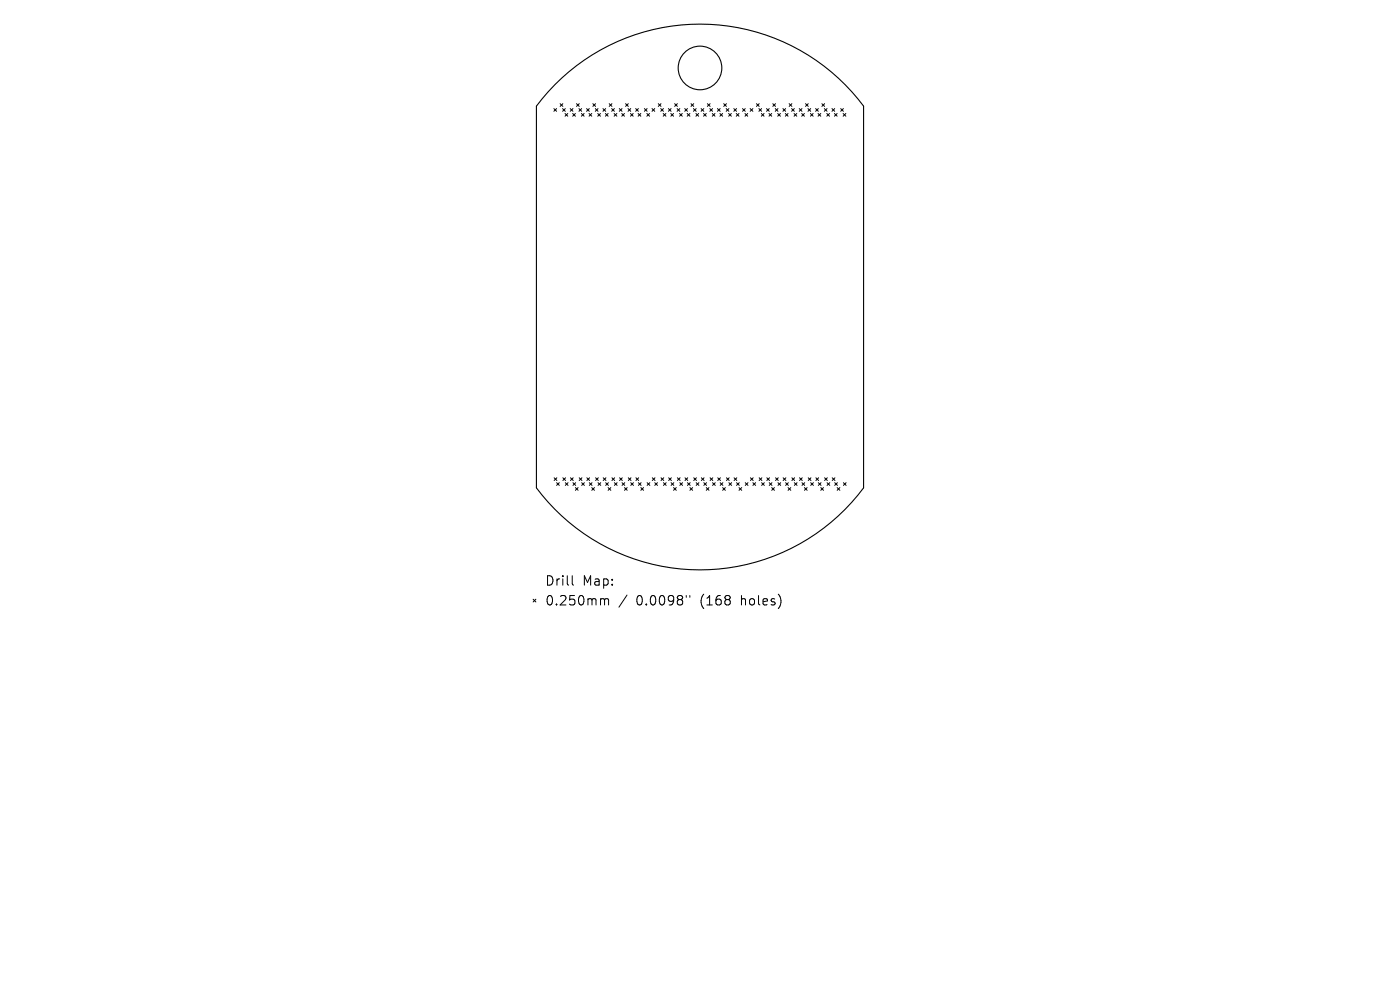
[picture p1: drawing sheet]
<svg xmlns="http://www.w3.org/2000/svg" width="297mm" height="210mm" viewBox="0 0 297 210" stroke-linecap="round" stroke-linejoin="round" font-family="sans-serif">
<defs><g id="words">
<g font-size="2.8">
<text x="115.7" y="124.5">Drill</text>
<text x="123.6" y="124.5">Map:</text>
<text x="115.7" y="128.7">0.250mm</text>
<text x="134.9" y="128.7">0.0098&quot;</text>
<text x="148.6" y="128.7">(168</text>
<text x="157.2" y="128.7">holes)</text>
</g>
</g></defs>
<g fill="none" stroke="#000" stroke-width=".23">
<path d="M117.7 17.9a43.3 43.3 0 0 1 65.5 4.6v81a43.3 43.3 0 0 1-69.4 0v-81z"/>
<circle cx="148.5" cy="14.4" r="4.6"/>
</g>
<g fill="none" stroke="#000" stroke-width=".21">
<path d="M117.5 23l.6 .6M118.1 23l-.6 .6M118.8 22l.6 .6M119.3 23l.6 .6M119.4 22l-.6 .6M119.9 24.1l.5 .6M119.9 23l-.6 .6M120.4 24.1l-.5 .6M121 23l.5 .6M121.5 24.1l.6 .6M121.5 23l-.5 .6M122.1 24.1l-.6 .6"/>
<path d="M122.3 22l.6 .6M122.8 23l.6 .6M122.9 22l-.6 .6M123.3 24.1l.6 .6M123.4 23l-.6 .6M123.9 24.1l-.6 .6M124.4 23l.6 .6M125 24.1l.5 .6M125 23l-.6 .6M125.5 24.1l-.5 .6M125.8 22l.5 .6M126.3 23l.6 .6"/>
<path d="M126.3 22l-.5 .6M126.8 24.1l.6 .6M126.9 23l-.6 .6M127.4 24.1l-.6 .6M127.9 23l.6 .6M128.4 24.1l.6 .6M128.5 23l-.6 .6M129 24.1l-.6 .6M129.2 22l.6 .6M129.8 23l.5 .6M129.8 22l-.6 .6M130.3 24.1l.6 .6"/>
<path d="M130.3 23l-.5 .6M130.9 24.1l-.6 .6M131.4 23l.6 .6M131.9 24.1l.6 .6M132 23l-.6 .6M132.5 24.1l-.6 .6M132.7 22l.6 .6M133.2 23l.6 .6M133.3 22l-.6 .6M133.8 24.1l.5 .6M133.8 23l-.6 .6M134.3 24.1l-.5 .6"/>
<path d="M134.9 23l.5 .6M135.4 24.1l.5 .6M135.4 23l-.5 .6M135.9 24.1l-.5 .6M136.7 23l.6 .6M137.2 24.1l.6 .6M137.3 23l-.6 .6M137.8 24.1l-.6 .6M138.3 23l.6 .6M138.9 23l-.6 .6M139.7 22l.5 .6M140.2 23l.6 .6"/>
<path d="M140.2 22l-.5 .6M140.7 24.1l.6 .6M140.8 23l-.6 .6M141.3 24.1l-.6 .6M141.8 23l.6 .6M142.3 24.1l.6 .6M142.4 23l-.6 .6M142.9 24.1l-.6 .6M143.1 22l.6 .6M143.6 23l.6 .6M143.7 22l-.6 .6M144.2 24.1l.5 .6"/>
<path d="M144.2 23l-.6 .6M144.7 24.1l-.5 .6M145.3 23l.5 .6M145.8 24.1l.6 .6M145.8 23l-.5 .6M146.4 24.1l-.6 .6M146.6 22l.6 .6M147.1 23l.6 .6M147.2 22l-.6 .6M147.6 24.1l.6 .6M147.7 23l-.6 .6M148.2 24.1l-.6 .6"/>
<path d="M148.7 23l.6 .6M149.3 24.1l.5 .6M149.3 23l-.6 .6M149.8 24.1l-.5 .6M150.1 22l.5 .6M150.6 23l.6 .6M150.6 22l-.5 .6M151.1 24.1l.6 .6M151.2 23l-.6 .6M151.7 24.1l-.6 .6M152.2 23l.6 .6M152.7 24.1l.6 .6"/>
<path d="M152.8 23l-.6 .6M153.3 24.1l-.6 .6M153.5 22l.6 .6M154.1 23l.5 .6M154.1 22l-.6 .6M154.6 24.1l.6 .6M154.6 23l-.5 .6M155.2 24.1l-.6 .6M155.7 23l.6 .6M156.2 24.1l.6 .6M156.3 23l-.6 .6M156.8 24.1l-.6 .6"/>
<path d="M157.5 23l.6 .6M158 24.1l.6 .6M158.1 23l-.6 .6M158.6 24.1l-.6 .6M159.1 23l.6 .6M159.7 23l-.6 .6M160.5 22l.6 .6M161 23l.6 .6M161.1 22l-.6 .6M161.5 24.1l.6 .6M161.6 23l-.6 .6M162.1 24.1l-.6 .6"/>
<path d="M162.6 23l.6 .6M163.1 24.1l.6 .6M163.2 23l-.6 .6M163.7 24.1l-.6 .6M163.9 22l.6 .6M164.5 23l.5 .6M164.5 22l-.6 .6M165 24.1l.6 .6M165 23l-.5 .6M165.6 24.1l-.6 .6M166.1 23l.6 .6M166.6 24.1l.6 .6"/>
<path d="M166.7 23l-.6 .6M167.2 24.1l-.6 .6M167.4 22l.6 .6M167.9 23l.6 .6M168 22l-.6 .6M168.5 24.1l.5 .6M168.5 23l-.6 .6M169 24.1l-.5 .6M169.6 23l.5 .6M170.1 24.1l.6 .6M170.1 23l-.5 .6M170.7 24.1l-.6 .6"/>
<path d="M170.9 22l.6 .6M171.4 23l.6 .6M171.5 22l-.6 .6M171.9 24.1l.6 .6M172 23l-.6 .6M172.5 24.1l-.6 .6M173 23l.6 .6M173.5 24.1l.6 .6M173.6 23l-.6 .6M174.1 24.1l-.6 .6M174.4 22l.5 .6M174.9 23l.6 .6"/>
<path d="M174.9 22l-.5 .6M175.4 24.1l.6 .6M175.5 23l-.6 .6M176 24.1l-.6 .6M176.5 23l.6 .6M177 24.1l.6 .6M177.1 23l-.6 .6M177.6 24.1l-.6 .6M178.3 23l.6 .6M178.9 24.1l.5 .6M178.9 23l-.6 .6M179.4 24.1l-.5 .6"/>
<path d="M117.6 101.4l.5 .5M118.1 102.4l.6 .6M118.1 101.4l-.5 .5M118.7 102.4l-.6 .6M119.4 101.4l.6 .5M119.9 102.4l.6 .6M120 101.4l-.6 .5M120.5 102.4l-.6 .6M121 101.4l.6 .5M121.5 102.4l.6 .6M121.6 101.4l-.6 .5M122.1 103.4l.5 .6"/>
<path d="M122.1 102.4l-.6 .6M122.6 103.4l-.5 .6M122.9 101.4l.6 .5M123.4 102.4l.6 .6M123.5 101.4l-.6 .5M124 102.4l-.6 .6M124.5 101.4l.6 .5M125 102.4l.6 .6M125.1 101.4l-.6 .5M125.5 103.4l.6 .6M125.6 102.4l-.6 .6M126.1 103.4l-.6 .6"/>
<path d="M126.3 101.4l.6 .5M126.9 102.4l.5 .6M126.9 101.4l-.6 .5M127.4 102.4l-.5 .6M128 101.4l.5 .5M128.5 102.4l.6 .6M128.5 101.4l-.5 .5M129 103.4l.6 .6M129.1 102.4l-.6 .6M129.6 103.4l-.6 .6M129.8 101.4l.6 .5M130.3 102.4l.6 .6"/>
<path d="M130.4 101.4l-.6 .5M130.9 102.4l-.6 .6M131.4 101.4l.6 .5M132 102.4l.5 .6M132 101.4l-.6 .5M132.5 103.4l.6 .6M132.5 102.4l-.5 .6M133.1 103.4l-.6 .6M133.3 101.4l.6 .5M133.8 102.4l.6 .6M133.9 101.4l-.6 .5M134.4 102.4l-.6 .6"/>
<path d="M134.9 101.4l.6 .5M135.4 102.4l.6 .6M135.5 101.4l-.6 .5M135.9 103.4l.6 .6M136 102.4l-.6 .6M136.5 103.4l-.6 .6M137.3 102.4l.6 .6M137.9 102.4l-.6 .6M138.4 101.4l.6 .5M138.9 102.4l.6 .6M139 101.4l-.6 .5M139.5 102.4l-.6 .6"/>
<path d="M140.2 101.4l.6 .5M140.8 102.4l.5 .6M140.8 101.4l-.6 .5M141.3 102.4l-.5 .6M141.8 101.4l.6 .5M142.4 102.4l.5 .6M142.4 101.4l-.6 .5M142.9 103.4l.6 .6M142.9 102.4l-.5 .6M143.5 103.4l-.6 .6M143.7 101.4l.6 .5M144.2 102.4l.6 .6"/>
<path d="M144.3 101.4l-.6 .5M144.8 102.4l-.6 .6M145.3 101.4l.6 .5M145.8 102.4l.6 .6M145.9 101.4l-.6 .5M146.4 103.4l.5 .6M146.4 102.4l-.6 .6M146.9 103.4l-.5 .6M147.2 101.4l.5 .5M147.7 102.4l.6 .6M147.7 101.4l-.5 .5M148.3 102.4l-.6 .6"/>
<path d="M148.8 101.4l.6 .5M149.3 102.4l.6 .6M149.4 101.4l-.6 .5M149.8 103.4l.6 .6M149.9 102.4l-.6 .6M150.4 103.4l-.6 .6M150.6 101.4l.6 .5M151.2 102.4l.5 .6M151.2 101.4l-.6 .5M151.7 102.4l-.5 .6M152.3 101.4l.5 .5M152.8 102.4l.6 .6"/>
<path d="M152.8 101.4l-.5 .5M153.3 103.4l.6 .6M153.4 102.4l-.6 .6M153.9 103.4l-.6 .6M154.1 101.4l.6 .5M154.6 102.4l.6 .6M154.7 101.4l-.6 .5M155.2 102.4l-.6 .6M155.7 101.4l.6 .5M156.3 102.4l.5 .6M156.3 101.4l-.6 .5M156.8 103.4l.6 .6"/>
<path d="M156.8 102.4l-.5 .6M157.4 103.4l-.6 .6M158.1 102.4l.6 .6M158.7 102.4l-.6 .6M159.2 101.4l.6 .5M159.7 102.4l.6 .6M159.8 101.4l-.6 .5M160.3 102.4l-.6 .6M161.1 101.4l.5 .5M161.6 102.4l.6 .6M161.6 101.4l-.5 .5M162.2 102.4l-.6 .6"/>
<path d="M162.7 101.4l.6 .5M163.2 102.4l.6 .6M163.3 101.4l-.6 .5M163.7 103.4l.6 .6M163.8 102.4l-.6 .6M164.3 103.4l-.6 .6M164.5 101.4l.6 .5M165 102.4l.6 .6M165.1 101.4l-.6 .5M165.6 102.4l-.6 .6M166.1 101.4l.6 .5M166.7 102.4l.5 .6"/>
<path d="M166.7 101.4l-.6 .5M167.2 103.4l.6 .6M167.2 102.4l-.5 .6M167.8 103.4l-.6 .6M168 101.4l.6 .5M168.5 102.4l.6 .6M168.6 101.4l-.6 .5M169.1 102.4l-.6 .6M169.6 101.4l.6 .5M170.1 102.4l.6 .6M170.2 101.4l-.6 .5M170.7 103.4l.5 .6"/>
<path d="M170.7 102.4l-.6 .6M171.2 103.4l-.5 .6M171.5 101.4l.5 .5M172 102.4l.6 .6M172 101.4l-.5 .5M172.6 102.4l-.6 .6M173.1 101.4l.6 .5M173.6 102.4l.6 .6M173.7 101.4l-.6 .5M174.1 103.4l.6 .6M174.2 102.4l-.6 .6M174.7 103.4l-.6 .6"/>
<path d="M174.9 101.4l.6 .5M175.5 102.4l.5 .6M175.5 101.4l-.6 .5M176 102.4l-.5 .6M176.6 101.4l.5 .5M177.1 102.4l.6 .6M177.1 101.4l-.5 .5M177.6 103.4l.6 .6M177.7 102.4l-.6 .6M178.2 103.4l-.6 .6M178.9 102.4l.6 .6M179.5 102.4l-.6 .6"/>
<path d="M113.1 127.1l.6 .6M113.7 127.1l-.6 .6M121.4 122.1v1.7l.3 .3M128 127l.3 .3M128.3 127.3v1M128.3 127.3l.2-.3 .5 .1 .1 1.2M133 126.2l-1.7 2.6M145.6 126.3v.4M146.3 126.3v.4M165.6 126.9v1.3"/>
</g>
<use href="#words"/>
</svg>
